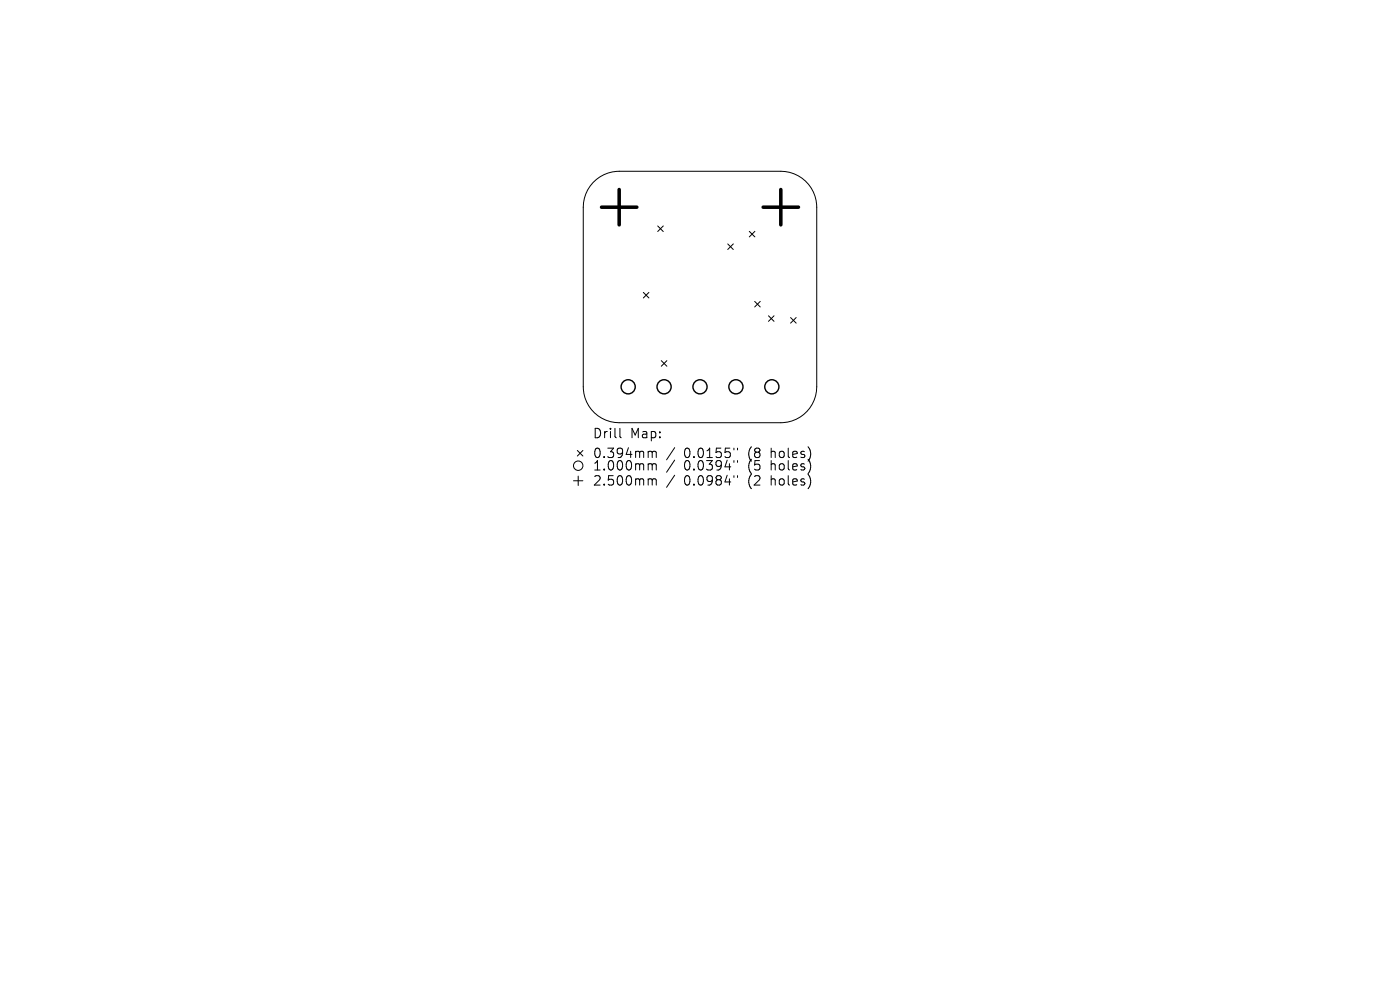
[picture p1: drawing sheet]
<svg xmlns="http://www.w3.org/2000/svg" width="297mm" height="210mm" viewBox="0 0 297 210" stroke-linecap="round" stroke-linejoin="round" font-family="sans-serif">
<defs><g id="words">
<g font-size="2.8">
<text x="125.7" y="93.2">Drill</text>
<text x="133.7" y="93.2">Map:</text>
<text x="125.7" y="97.4">0.394mm</text>
<text x="125.7" y="100.1">1.000mm</text>
<text x="145.1" y="97.4">0.0155&quot;</text>
<text x="145.1" y="100.1">0.0394&quot;</text>
<text x="158.8" y="97.4">(8</text>
<text x="158.8" y="100.1">(5</text>
<text x="163.8" y="97.4">holes)</text>
<text x="163.8" y="100.1">holes)</text>
<text x="125.7" y="103.3">2.500mm</text>
<text x="145.1" y="103.3">0.0984&quot;</text>
<text x="158.8" y="103.3">(2</text>
<text x="163.8" y="103.3">holes)</text>
</g>
</g></defs>
<g fill="none" stroke="#000" stroke-width=".21">
<path d="M125.8 38.7a7.6 7.6 0 0 1 5.6-2.4h34.2a7.6 7.6 0 0 1 7.7 7.7v38.1a7.6 7.6 0 0 1-7.7 7.6h-34.2a7.6 7.6 0 0 1-7.7-7.6v-38.1a7.6 7.6 0 0 1 2.1-5.3zM139.5 47.9l1.2 1.2M140.7 47.9l-1.2 1.2M154.4 51.7l1.2 1.2M155.6 51.7l-1.2 1.2M159 49.1l1.1 1.2M160.1 49.1l-1.1 1.2M136.5 62l1.2 1.2M137.7 62l-1.2 1.2M140.3 76.5l1.2 1.2M141.5 76.5l-1.2 1.2M160.1 63.9l1.2 1.2"/>
<path d="M161.3 63.9l-1.2 1.2M163 67l1.2 1.2M164.2 67l-1.2 1.2M167.7 67.4l1.2 1.1M168.9 67.4l-1.2 1.1M122.5 95.6l1.2 1.1M123.7 95.6l-1.2 1.1M131.5 90.9v1.7l.3 .3M137.8 95.7l.5 .1 .1 .2M137.8 98.4h.3l.3 .3M138.4 96l.2-.3 .5 .1 .1 1.3M138.4 96v1.1"/>
<path d="M138.4 98.7v1M138.4 98.7l.2-.3 .5 .1 .1 1.2M143.1 95l-1.7 2.5M143.1 97.6l-1.7 2.6M155.7 95.1v.3M155.7 97.7v.4M156.5 95.1v.3M156.5 97.7v.4M121.7 102h2M122.7 101v2M137.8 101.6h.3l.3 .3M138.4 101.9v1"/>
<path d="M138.4 101.9l.2-.3 .5 .1 .1 1.2M143.1 100.8l-1.7 2.6M155.7 100.9v.4M156.5 100.9v.4"/>
<circle cx="122.7" cy="98.8" r="1"/>
</g>
<g fill="none" stroke="#000" stroke-width=".3">
<circle cx="133.3" cy="82.1" r="1.5"/>
<circle cx="140.9" cy="82.1" r="1.5"/>
<circle cx="148.5" cy="82.1" r="1.5"/>
<circle cx="156.1" cy="82.1" r="1.5"/>
<circle cx="163.7" cy="82.1" r="1.5"/>
</g>
<path d="M127.6 44h7.5M131.4 40.2v7.5M161.9 44h7.5M165.6 40.2v7.5" fill="none" stroke="#000" stroke-width=".75"/>
<use href="#words"/>
</svg>
